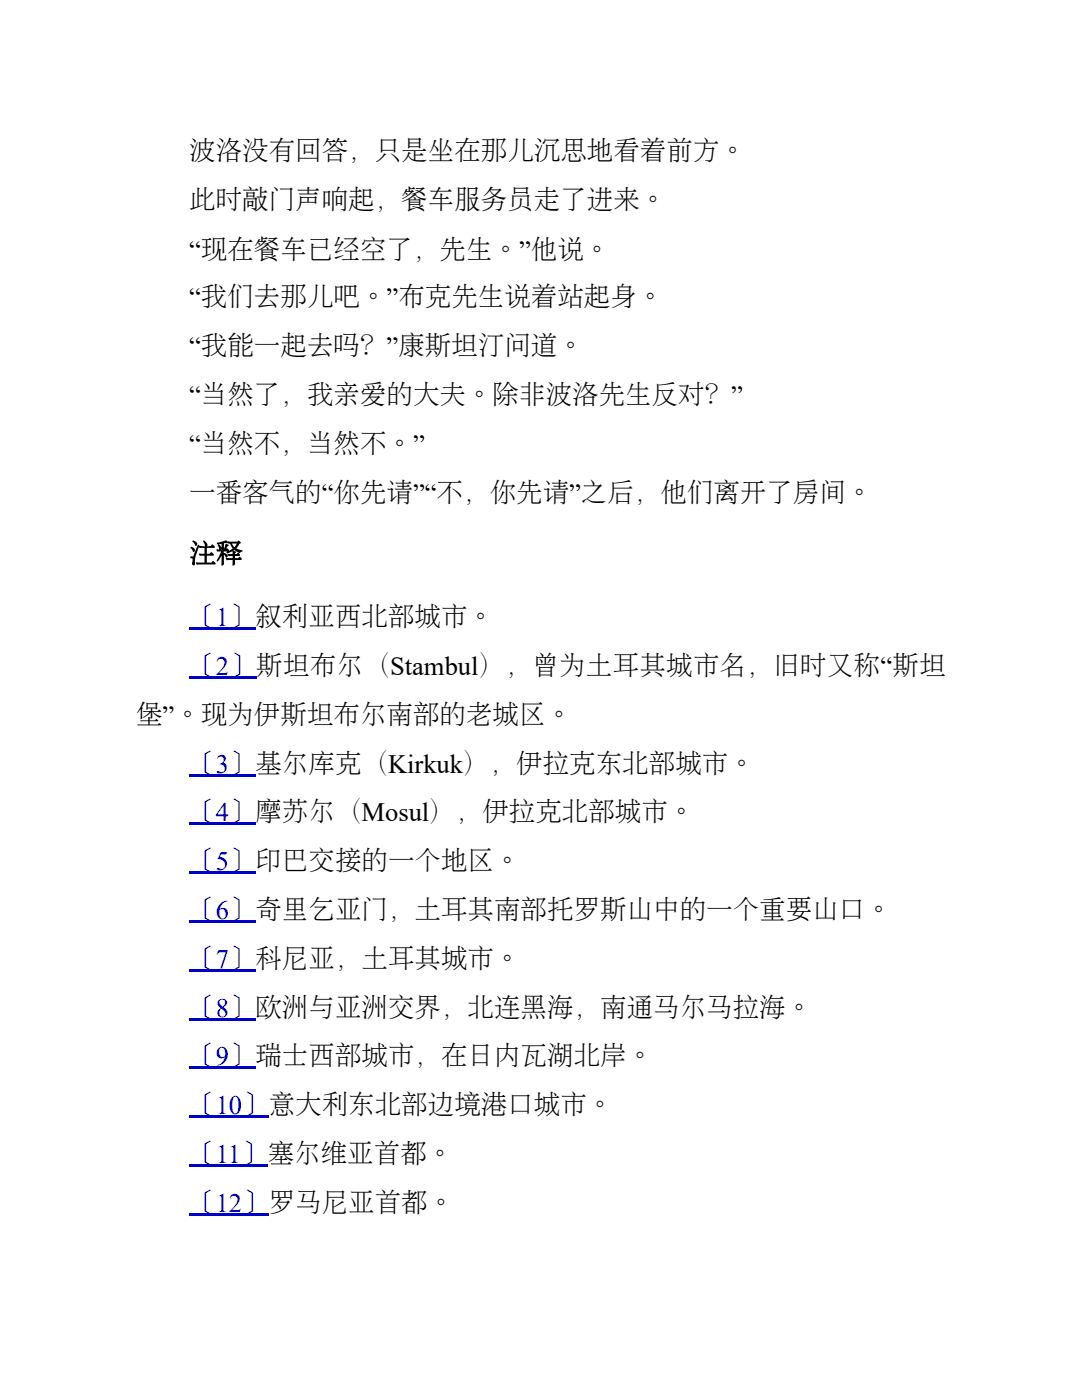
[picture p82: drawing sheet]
<svg xmlns="http://www.w3.org/2000/svg" width="216mm" height="279mm" viewBox="0 0 216 279" stroke-linecap="round" stroke-linejoin="round" font-family="sans-serif">
<defs><g id="words">
<g font-size="5.3">
<text x="37.7" y="32">波洛没有回答，只是坐在那儿沉思地看着前方。</text>
<text x="37.7" y="41.8">此时敲门声响起，餐车服务员走了进来。</text>
<text x="37.7" y="51.6">“现在餐车已经空了，先生。”他说。</text>
<text x="37.7" y="61.1">“我们去那儿吧。”布克先生说着站起身。</text>
<text x="37.7" y="70.9">“我能一起去吗？”康斯坦汀问道。</text>
<text x="37.7" y="80.7">“当然了，我亲爱的大夫。除非波洛先生反对？”</text>
<text x="37.7" y="90.5">“当然不，当然不。”</text>
<text x="37.7" y="100.3">一番客气的“你先请”“不，你先请”之后，他们离开了房间。</text>
<text x="27.2" y="144.5">堡”。现为伊斯坦布尔南部的老城区。</text>
</g>
<g font-size="5.3" fill="#00c">
<text x="37.7" y="124.9">〔1〕叙利亚西北部城市。</text>
<text x="37.7" y="134.7">〔2〕斯坦布尔（Stambul），曾为土耳其城市名，旧时又称“斯坦</text>
<text x="37.7" y="154.3">〔3〕基尔库克（Kirkuk），伊拉克东北部城市。</text>
<text x="37.7" y="163.8">〔4〕摩苏尔（Mosul），伊拉克北部城市。</text>
<text x="37.7" y="173.6">〔5〕印巴交接的一个地区。</text>
<text x="37.7" y="183.4">〔6〕奇里乞亚门，土耳其南部托罗斯山中的一个重要山口。</text>
<text x="37.7" y="193.1">〔7〕科尼亚，土耳其城市。</text>
<text x="37.7" y="202.9">〔8〕欧洲与亚洲交界，北连黑海，南通马尔马拉海。</text>
<text x="37.7" y="212.5">〔9〕瑞士西部城市，在日内瓦湖北岸。</text>
<text x="37.7" y="222.2">〔10〕意大利东北部边境港口城市。</text>
<text x="37.7" y="232">〔11〕塞尔维亚首都。</text>
<text x="37.7" y="241.8">〔12〕罗马尼亚首都。</text>
</g>
</g></defs>
<path d="M38.4 107.9a.64 .64 0 0 1 .8 .3 .64 .64 0 0 1-.1 .8zM38 109.2a.6 .6 0 0 1 .7 .2 .6 .6 0 0 1 0 .8zM39.5 108.7h.2a.63 .63 0 0 1-.2 .9l-.5 1.6-.1 1.3a.32 .32 0 0 1-.4 .3 .32 .32 0 0 1-.2-.5 .56 .56 0 0 0-.1-.9h-.2v-.3h.5zM40.6 107.9a.82 .82 0 0 1 .6 1.2l.8-.1 .3-.4 .6 .6-.2 .1h-1.4v1.2h.6l.3-.3 .5 .6-.2 .1h-1.2v1.4h.9l.3-.3 .5 .5-.1 .2h-3.2a.38 .38 0 0 1-.4-.1 .38 .38 0 0 1-.2-.4l1.7 .1v-1.4h-.5a.38 .38 0 0 1-.4 0 .38 .38 0 0 1-.2-.4h1.1v-1.2h-.6a.38 .38 0 0 1-.4 0 .38 .38 0 0 1-.1-.4l1.3 .2zM43.5 108.7h.3l.4 .6-.1 .4h-.3zM45 108.6l.5 .1 .1 .2-.7 .9-.2-.2zM43.3 108.3l1.8-.5 .3 .4v.2h-.7v1.3h.3l.3-.3 .4 .4-.2 .2h-.8l-.1 .3 .4 .1a.54 .54 0 0 1 .4 .6l-.1 .3h-.2l-.4-.6v1.4a.51 .51 0 0 1-.5 .8v-2.3l.1-.4h.2l-1 1.8-.1 .1-.2-.2 .9-1.9h-.3a.35 .35 0 0 1-.4 .1 .35 .35 0 0 1-.1-.5l.9 .1v-1.2l-.2 .1a.52 .52 0 0 1-.7-.1zM45.5 110.6h.9v-.7l.7 .3-.2 .4h.3l.2-.2h.2l.3 .5-1 .1v.4h.6l.3-.3 .4 .3v.3l-1.3 .1v.2a.53 .53 0 0 1 0 .6 .53 .53 0 0 1-.5 .3v-1.1h-.7a.35 .35 0 0 1-.5 0 .35 .35 0 0 1 0-.5l1.2 .1v-.4h-.3a.41 .41 0 0 1-.4 0 .41 .41 0 0 1-.2-.4zM45.5 108.1h1.9l.3-.2 .4 .5-.3 .1-.7 .9 1.2 .4 .1 .2-.1 .1a.88 .88 0 0 1-1.4-.2l-.1-.1-1.3 .6-.3-.1a.74 .74 0 0 1 .7-.5l.6-.3-.6-1a.35 .35 0 0 1-.4-.4zM46.3 108.5l.5 .7 .4-.7z" fill="#000"/>
<g fill="#00c">
<path d="M37.7 125.1h13.3v.6h-13.3z"/>
<path d="M37.7 134.9h13.4v.6h-13.4z"/>
<path d="M37.7 154.5h13.3v.5h-13.3z"/>
<path d="M37.7 164h13.3v.6h-13.3z"/>
<path d="M37.7 173.8h13.3v.6h-13.3z"/>
<path d="M37.7 183.6h13.3v.5h-13.3z"/>
<path d="M37.7 193.4h13.3v.5h-13.3z"/>
<path d="M37.7 203.2h13.3v.5h-13.3z"/>
<path d="M37.7 212.7h13.3v.6h-13.3z"/>
<path d="M37.7 222.5h15.9v.5h-15.9z"/>
<path d="M37.7 232.3h15.7v.5h-15.7z"/>
<path d="M37.7 242.1h15.9v.5h-15.9z"/>
</g>
<use href="#words"/>
</svg>
